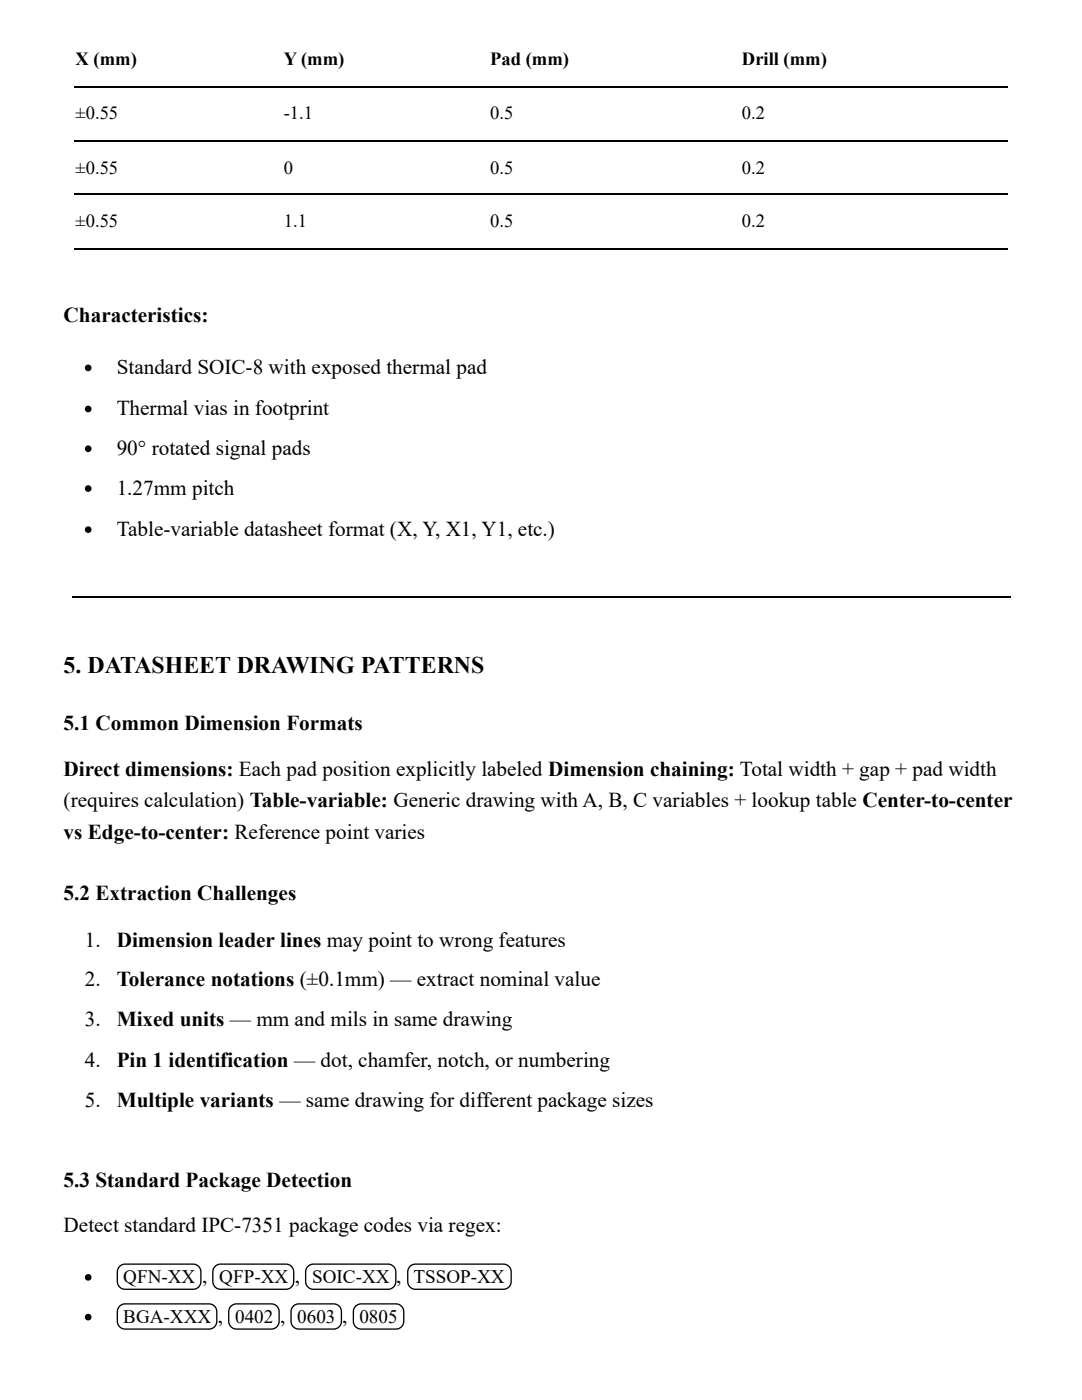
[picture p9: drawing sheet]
<svg xmlns="http://www.w3.org/2000/svg" width="216mm" height="279mm" viewBox="0 0 216 279" stroke-linecap="round" stroke-linejoin="round" font-family="sans-serif">
<defs><g id="words">
<text font-size="4.8" x="12.7" y="134.4">5. DATASHEET DRAWING PATTERNS</text>
<g font-size="4.2">
<text x="12.7" y="64.3">Characteristics:</text>
<text x="23.3" y="74.6">Standard SOIC-8 with exposed thermal pad</text>
<text x="23.3" y="82.8">Thermal vias in footprint</text>
<text x="23.3" y="90.8">90° rotated signal pads</text>
<text x="23.3" y="98.7">1.27mm pitch</text>
<text x="23.3" y="106.9">Table-variable datasheet format (X, Y, X1, Y1, etc.)</text>
<text x="12.7" y="145.8">5.1 Common Dimension Formats</text>
<text x="12.7" y="154.8">Direct dimensions: Each pad position explicitly labeled Dimension chaining: Total width + gap + pad width</text>
<text x="12.7" y="161.1">(requires calculation) Table-variable: Generic drawing with A, B, C variables + lookup table Center-to-center</text>
<text x="12.7" y="167.5">vs Edge-to-center: Reference point varies</text>
<text x="12.7" y="179.7">5.2 Extraction Challenges</text>
<text x="16.9" y="188.9">1.</text>
<text x="23.3" y="188.9">Dimension leader lines may point to wrong features</text>
<text x="16.9" y="196.8">2.</text>
<text x="23.3" y="196.8">Tolerance notations (±0.1mm) — extract nominal value</text>
<text x="16.9" y="204.8">3.</text>
<text x="23.3" y="204.8">Mixed units — mm and mils in same drawing</text>
<text x="16.9" y="213">4.</text>
<text x="23.3" y="213">Pin 1 identification — dot, chamfer, notch, or numbering</text>
<text x="16.9" y="220.9">5.</text>
<text x="23.3" y="220.9">Multiple variants — same drawing for different package sizes</text>
<text x="12.7" y="236.8">5.3 Standard Package Detection</text>
<text x="12.7" y="245.8">Detect standard IPC-7351 package codes via regex:</text>
</g>
<g font-size="3.8">
<text x="24.6" y="256.1">QFN-XX , QFP-XX , SOIC-XX , TSSOP-XX</text>
<text x="24.6" y="264.1">BGA-XXX , 0402 , 0603 , 0805</text>
</g>
<g font-size="3.7">
<text x="15.1" y="13">X (mm)</text>
<text x="56.6" y="13">Y (mm)</text>
<text x="97.8" y="13">Pad (mm)</text>
<text x="148.1" y="13">Drill (mm)</text>
<text x="15.1" y="23.8">±0.55</text>
<text x="56.6" y="23.8">-1.1</text>
<text x="97.8" y="23.8">0.5</text>
<text x="148.1" y="23.8">0.2</text>
<text x="15.1" y="34.7">±0.55</text>
<text x="56.6" y="34.7">0</text>
<text x="97.8" y="34.7">0.5</text>
<text x="148.1" y="34.7">0.2</text>
<text x="15.1" y="45.2">±0.55</text>
<text x="56.6" y="45.2">1.1</text>
<text x="97.8" y="45.2">0.5</text>
<text x="148.1" y="45.2">0.2</text>
</g>
</g></defs>
<g fill="none" stroke="#000" stroke-width=".26">
<path d="M14.8 17.3h186.3M14.8 28.2h186.3M14.8 38.8h186.3M14.8 49.6h186.3M14.3 119.2h187.3M23.9 252.7l.5-.3 .6-.1h13.5a1.56 1.56 0 0 1 1.6 1.5v1.9a1.56 1.56 0 0 1-1.6 1.6h-13.5a1.56 1.56 0 0 1-1.6-1.6v-2.2zM42.9 252.7l.5-.3 .6-.1h13a1.56 1.56 0 0 1 1.6 1.5v1.9a1.56 1.56 0 0 1-1.6 1.6h-13a1.56 1.56 0 0 1-1.5-1.6v-2.2zM61.4 252.7l.6-.3 .5-.1h14.9a1.56 1.56 0 0 1 1.6 1.5v1.9a1.56 1.56 0 0 1-1.6 1.6h-14.9a1.56 1.56 0 0 1-1.5-1.6v-2.2zM81.8 252.7l.5-.3 .6-.1h17.5a1.56 1.56 0 0 1 1.6 1.5v1.9a1.56 1.56 0 0 1-1.6 1.6h-17.5a1.56 1.56 0 0 1-1.5-1.6v-2.2zM23.9 260.7l.5-.4 .6-.1h16.7a1.56 1.56 0 0 1 1.6 1.6v1.9a1.56 1.56 0 0 1-1.6 1.5h-16.7a1.56 1.56 0 0 1-1.6-1.5v-2.2zM46.1 260.7l.9-.5h7.1a1.56 1.56 0 0 1 1.6 1.6v1.9a1.56 1.56 0 0 1-1.6 1.5h-6.9a1.56 1.56 0 0 1-1.6-1.5l.1-2.2zM58.5 260.7l1-.5h7.1a1.56 1.56 0 0 1 1.5 1.6v1.9a1.56 1.56 0 0 1-1.5 1.5h-7a1.56 1.56 0 0 1-1.5-1.5v-2.2z"/>
<path d="M71 260.7l.9-.5h7.1a1.56 1.56 0 0 1 1.6 1.6v1.9a1.56 1.56 0 0 1-1.6 1.5h-6.9a1.56 1.56 0 0 1-1.6-1.5v-2.2z"/>
</g>
<g fill="#000">
<circle cx="17.6" cy="73.4" r=".66"/>
<circle cx="17.6" cy="89.6" r=".66"/>
<circle cx="17.6" cy="97.5" r=".66"/>
<circle cx="17.6" cy="81.6" r=".66"/>
<circle cx="17.6" cy="105.7" r=".66"/>
<circle cx="17.6" cy="254.9" r=".66"/>
<circle cx="17.6" cy="262.9" r=".66"/>
</g>
<use href="#words"/>
</svg>
